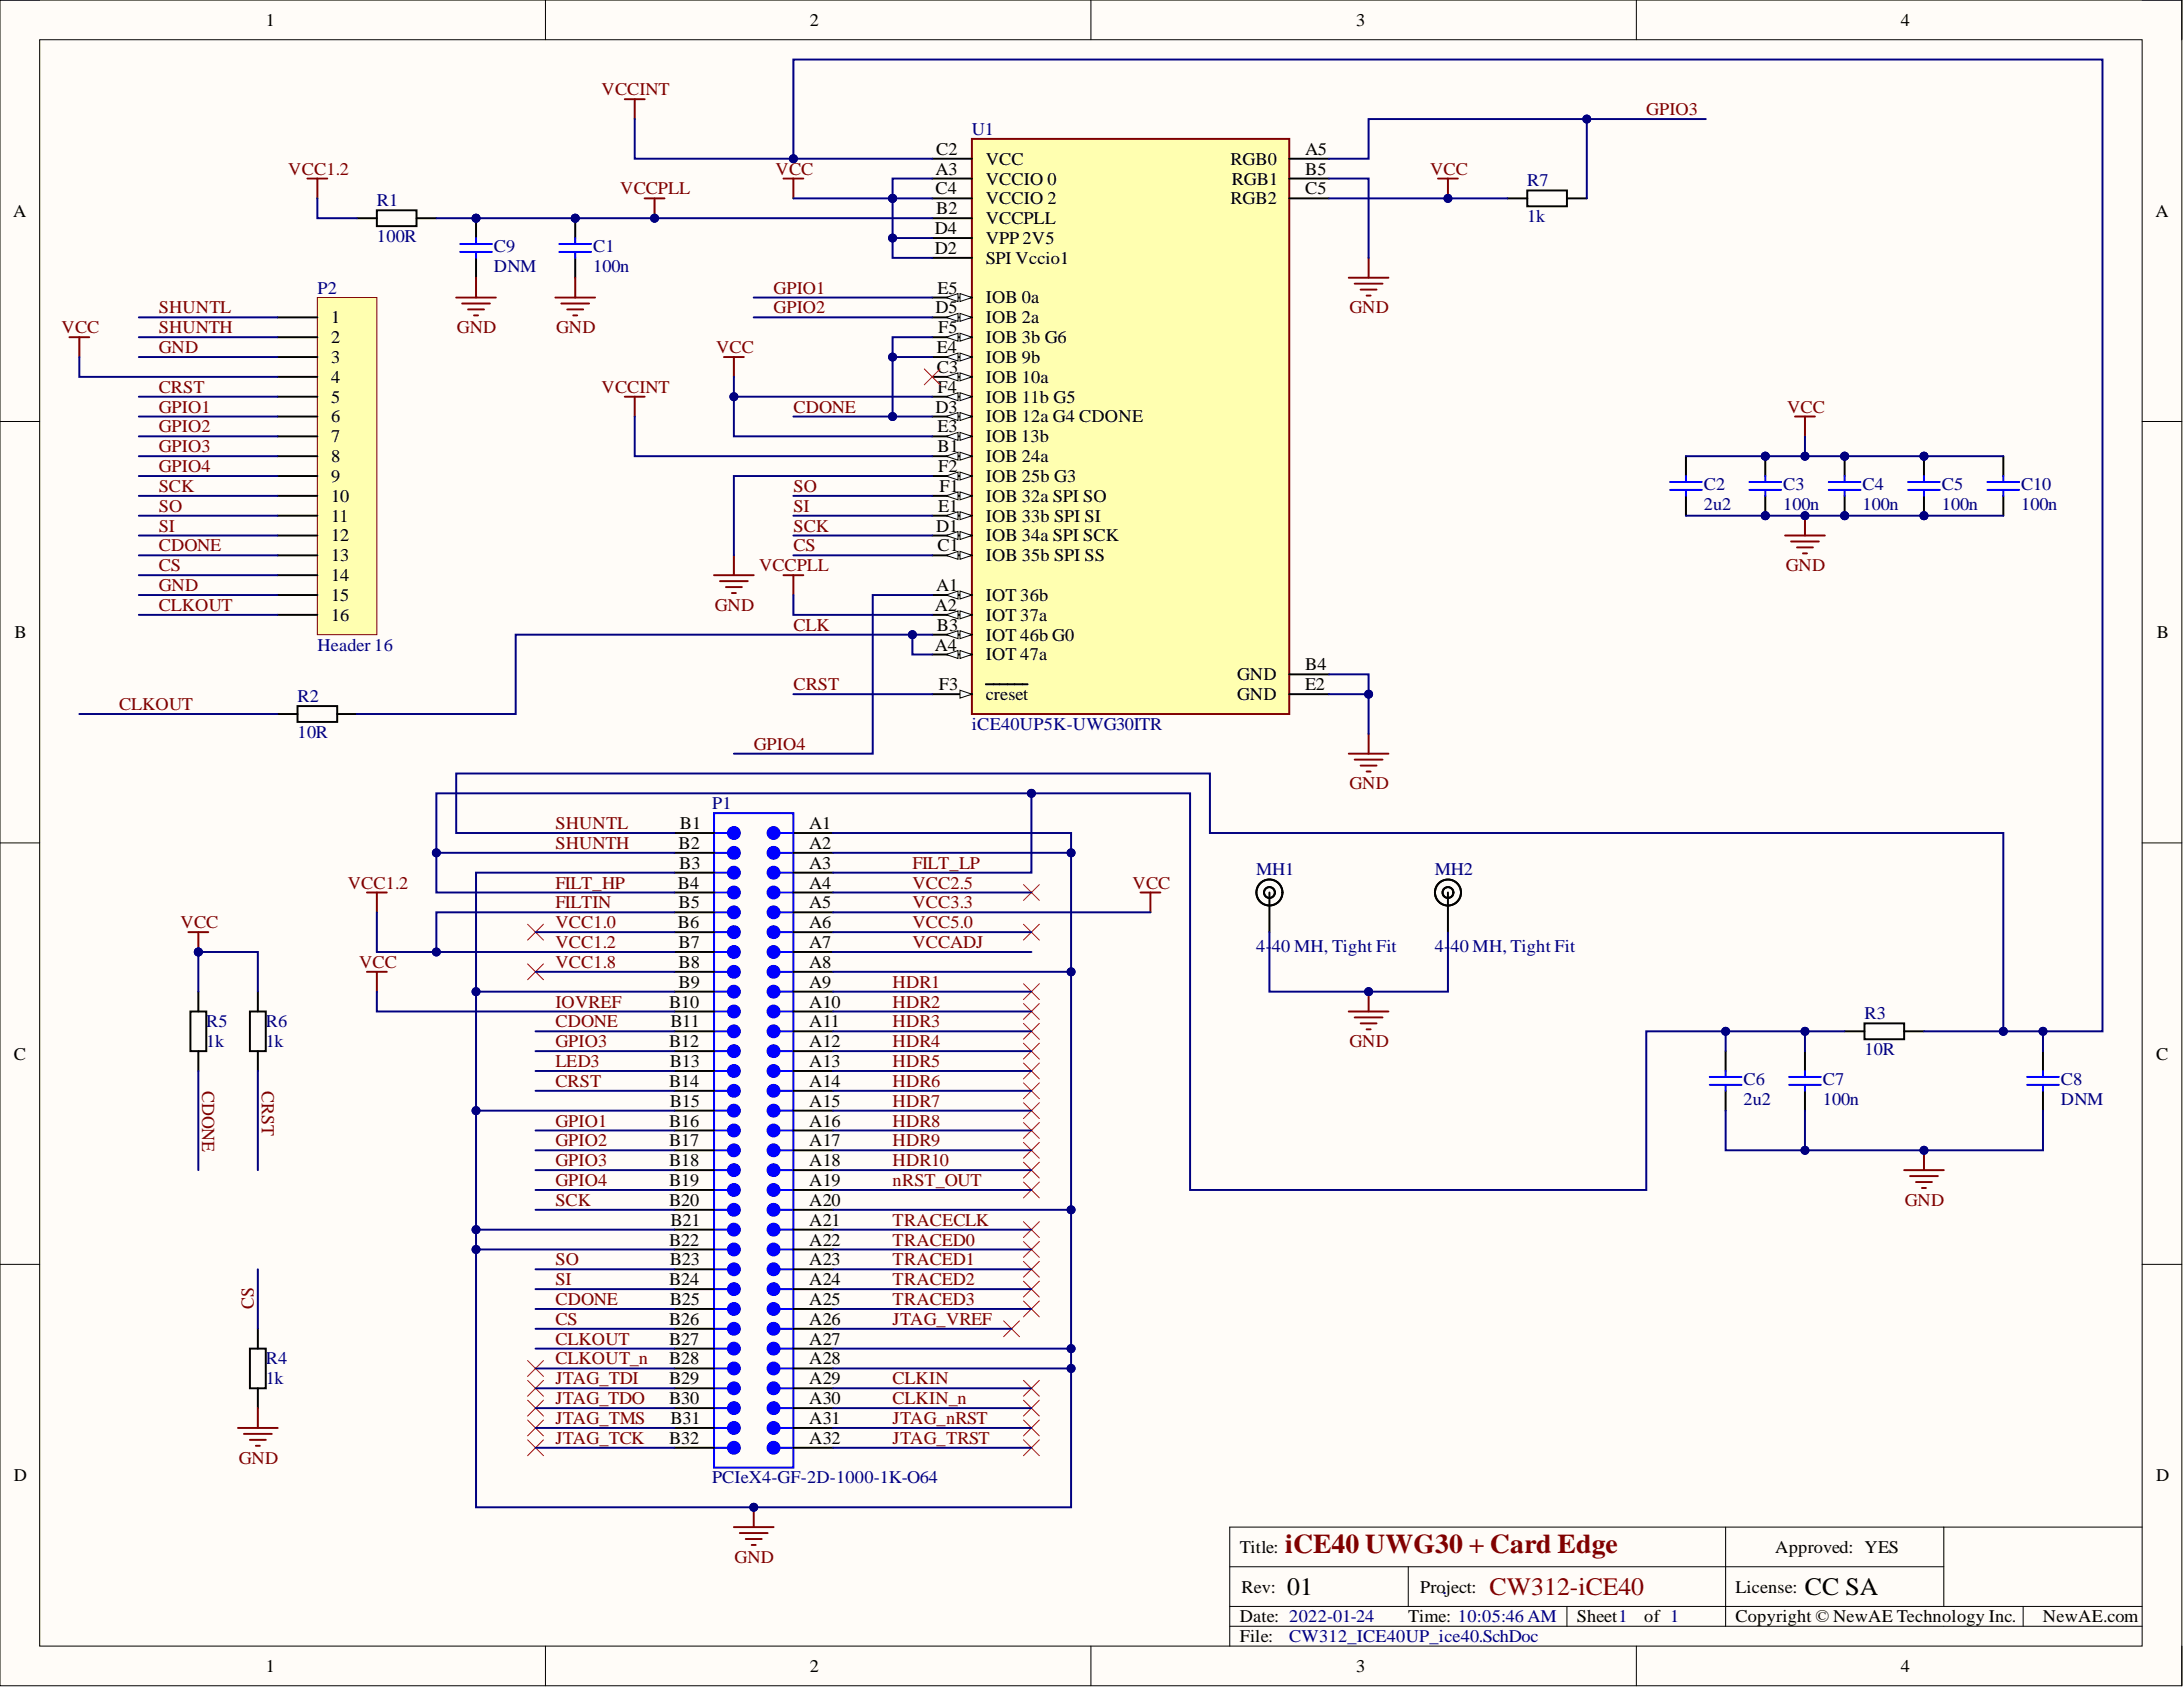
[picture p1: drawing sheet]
<svg xmlns="http://www.w3.org/2000/svg" width="279mm" height="216mm" viewBox="0 0 279 216" stroke-linecap="round" stroke-linejoin="round" font-family="sans-serif">
<defs><g id="words">
<text font-size="3.5" fill="#800000" x="164.5" y="198.7">iCE40 UWG30 + Card Edge</text>
<g font-size="3.2">
<text x="164.8" y="204.2">01</text>
<text x="231" y="204.2">CC SA</text>
</g>
<text font-size="3.2" fill="#800000" x="190.7" y="204.2">CW312-iCE40</text>
<g font-size="2.8" fill="#000080">
<text x="184.6" y="204">.</text>
<text x="207.9" y="204">.</text>
</g>
<g font-size="2.3">
<text x="34" y="3.3">1</text>
<text x="103.7" y="3.3">2</text>
<text x="173.6" y="3.3">3</text>
<text x="243.3" y="3.3">4</text>
<text x="119.7" y="22.3">A3</text>
<text x="119.8" y="19.8">C2</text>
<text x="126.2" y="21.1">VCC</text>
<text x="126.2" y="23.6">VCCIO 0</text>
<text x="157.5" y="21.1">RGB0</text>
<text x="157.6" y="23.6">RGB1</text>
<text x="167" y="19.8">A5</text>
<text x="167" y="22.3">B5</text>
<text x="1.7" y="27.8">A</text>
<text x="119.7" y="30">D4</text>
<text x="119.7" y="24.9">C4</text>
<text x="119.8" y="27.4">B2</text>
<text x="126.2" y="26.2">VCCIO 2</text>
<text x="126.2" y="28.7">VCCPLL</text>
<text x="157.5" y="26.2">RGB2</text>
<text x="167" y="24.9">C5</text>
<text x="275.9" y="27.8">A</text>
<text x="119.7" y="32.5">D2</text>
<text x="126.2" y="33.8">SPI Vccio1</text>
<text x="126.2" y="31.2">VPP 2V5</text>
<text x="42.4" y="41.4">1</text>
<text x="119.7" y="40.1">D5</text>
<text x="120" y="37.6">E5</text>
<text x="126.2" y="38.8">IOB 0a</text>
<text x="126.2" y="41.4">IOB 2a</text>
<text x="42.4" y="43.9">2</text>
<text x="42.4" y="46.5">3</text>
<text x="119.9" y="45.2">E4</text>
<text x="119.9" y="47.7">C3</text>
<text x="120.1" y="42.6">F5</text>
<text x="126.2" y="43.9">IOB 3b G6</text>
<text x="126.2" y="46.5">IOB 9b</text>
<text x="42.4" y="49">4</text>
<text x="42.4" y="51.5">5</text>
<text x="119.7" y="52.8">D3</text>
<text x="120" y="50.3">F4</text>
<text x="126.2" y="49">IOB 10a</text>
<text x="126.2" y="51.5">IOB 11b G5</text>
<text x="42.4" y="54.1">6</text>
<text x="42.4" y="56.6">7</text>
<text x="42.4" y="59.1">8</text>
<text x="120" y="55.3">E3</text>
<text x="120" y="57.9">B1</text>
<text x="126.2" y="54.1">IOB 12a G4 CDONE</text>
<text x="126.2" y="56.6">IOB 13b</text>
<text x="126.2" y="59.1">IOB 24a</text>
<text x="42.4" y="61.7">9</text>
<text x="42.4" y="64.2">10</text>
<text x="120.1" y="60.4">F2</text>
<text x="120.1" y="65.5">E1</text>
<text x="120.2" y="63">F1</text>
<text x="126.2" y="61.7">IOB 25b G3</text>
<text x="126.2" y="64.2">IOB 32a SPI SO</text>
<text x="42.4" y="66.8">11</text>
<text x="42.4" y="69.3">12</text>
<text x="42.4" y="71.8">13</text>
<text x="119.8" y="68">D1</text>
<text x="120" y="70.6">C1</text>
<text x="126.2" y="66.8">IOB 33b SPI SI</text>
<text x="126.2" y="69.3">IOB 34a SPI SCK</text>
<text x="126.2" y="71.8">IOB 35b SPI SS</text>
<text x="42.4" y="74.4">14</text>
<text x="42.4" y="76.9">15</text>
<text x="119.8" y="75.6">A1</text>
<text x="126.2" y="76.9">IOT 36b</text>
<text x="1.9" y="81.6">B</text>
<text x="42.4" y="79.4">16</text>
<text x="119.7" y="78.2">A2</text>
<text x="119.7" y="83.3">A4</text>
<text x="119.9" y="80.7">B3</text>
<text x="126.2" y="79.4">IOT 37a</text>
<text x="126.2" y="82">IOT 46b G0</text>
<text x="276" y="81.6">B</text>
<text x="120.2" y="88.3">F3</text>
<text x="126.2" y="84.5">IOT 47a</text>
<text x="126.2" y="89.6">creset</text>
<text x="158.3" y="87.1">GND</text>
<text x="158.3" y="89.6">GND</text>
<text x="167" y="85.8">B4</text>
<text x="167" y="88.3">E2</text>
<text x="87" y="106.1">B1</text>
<text x="103.6" y="106.1">A1</text>
<text x="86.7" y="113.7">B4</text>
<text x="86.8" y="108.6">B2</text>
<text x="86.9" y="111.2">B3</text>
<text x="103.6" y="108.6">A2</text>
<text x="103.6" y="111.2">A3</text>
<text x="103.6" y="113.7">A4</text>
<text x="86.7" y="118.8">B6</text>
<text x="86.8" y="116.3">B5</text>
<text x="103.6" y="116.3">A5</text>
<text x="103.6" y="118.8">A6</text>
<text x="86.8" y="121.3">B7</text>
<text x="86.8" y="123.9">B8</text>
<text x="103.6" y="121.3">A7</text>
<text x="103.6" y="123.9">A8</text>
<text x="85.6" y="128.9">B10</text>
<text x="85.8" y="131.5">B11</text>
<text x="86.8" y="126.4">B9</text>
<text x="103.6" y="126.4">A9</text>
<text x="103.6" y="128.9">A10</text>
<text x="103.6" y="131.5">A11</text>
<text x="1.8" y="135.6">C</text>
<text x="85.6" y="134">B12</text>
<text x="85.7" y="136.6">B13</text>
<text x="103.6" y="134">A12</text>
<text x="103.6" y="136.6">A13</text>
<text x="275.9" y="135.6">C</text>
<text x="85.6" y="139.1">B14</text>
<text x="85.7" y="141.6">B15</text>
<text x="103.6" y="139.1">A14</text>
<text x="103.6" y="141.6">A15</text>
<text x="85.6" y="144.2">B16</text>
<text x="85.6" y="146.7">B17</text>
<text x="85.6" y="149.2">B18</text>
<text x="103.6" y="144.2">A16</text>
<text x="103.6" y="146.7">A17</text>
<text x="103.6" y="149.2">A18</text>
<text x="85.6" y="151.8">B19</text>
<text x="85.6" y="154.3">B20</text>
<text x="103.6" y="151.8">A19</text>
<text x="103.6" y="154.3">A20</text>
<text x="85.6" y="159.4">B22</text>
<text x="85.7" y="161.9">B23</text>
<text x="85.8" y="156.9">B21</text>
<text x="103.6" y="156.9">A21</text>
<text x="103.6" y="159.4">A22</text>
<text x="103.6" y="161.9">A23</text>
<text x="85.6" y="164.5">B24</text>
<text x="85.7" y="167">B25</text>
<text x="103.6" y="164.5">A24</text>
<text x="103.6" y="167">A25</text>
<text x="85.6" y="169.5">B26</text>
<text x="85.6" y="172.1">B27</text>
<text x="103.6" y="169.5">A26</text>
<text x="103.6" y="172.1">A27</text>
<text x="85.6" y="174.6">B28</text>
<text x="85.6" y="177.2">B29</text>
<text x="85.6" y="179.7">B30</text>
<text x="103.6" y="174.6">A28</text>
<text x="103.6" y="177.2">A29</text>
<text x="103.6" y="179.7">A30</text>
<text x="85.6" y="184.8">B32</text>
<text x="85.8" y="182.2">B31</text>
<text x="103.6" y="182.2">A31</text>
<text x="103.6" y="184.8">A32</text>
<text x="1.8" y="189.5">D</text>
<text x="275.9" y="189.5">D</text>
<text x="158.7" y="198.7">Title:</text>
<text x="158.9" y="203.8">Rev:</text>
<text x="181.8" y="203.8">Project:</text>
<text x="222.1" y="203.8">License:</text>
<text x="227.2" y="198.7">Approved: YES</text>
<text x="158.7" y="207.6">Date: 2022-01-24</text>
<text x="180.2" y="207.6">Time: 10:05:46 AM</text>
<text x="201.8" y="207.6">Sheet1</text>
<text x="210.5" y="207.6">of 1</text>
<text x="222.1" y="207.6">Copyright © NewAE Technology Inc.</text>
<text x="261.5" y="207.6">NewAE.com</text>
<text x="34" y="214">1</text>
<text x="103.7" y="214">2</text>
<text x="158.7" y="210.2">File:</text>
<text x="173.6" y="214">3</text>
<text x="243.3" y="214">4</text>
</g>
<g font-size="2.3" fill="#800000">
<text x="77" y="12.2">VCCINT</text>
<text x="210.7" y="14.7">GPIO3</text>
<text x="36.9" y="22.3">VCC1.2</text>
<text x="99.3" y="22.3">VCC</text>
<text x="183" y="22.3">VCC</text>
<text x="79.4" y="24.9">VCCPLL</text>
<text x="20.3" y="40.1">SHUNTL</text>
<text x="99" y="37.6">GPIO1</text>
<text x="99" y="40.1">GPIO2</text>
<text x="172.7" y="40.1">GND</text>
<text x="7.9" y="42.6">VCC</text>
<text x="20.3" y="42.6">SHUNTH</text>
<text x="20.3" y="45.2">GND</text>
<text x="58.5" y="42.6">GND</text>
<text x="71.2" y="42.6">GND</text>
<text x="91.6" y="45.2">VCC</text>
<text x="20.3" y="52.8">GPIO1</text>
<text x="20.3" y="50.3">CRST</text>
<text x="77" y="50.3">VCCINT</text>
<text x="101.5" y="52.8">CDONE</text>
<text x="228.7" y="52.8">VCC</text>
<text x="20.3" y="57.9">GPIO3</text>
<text x="20.3" y="55.3">GPIO2</text>
<text x="20.3" y="65.5">SO</text>
<text x="20.3" y="63">SCK</text>
<text x="20.3" y="60.4">GPIO4</text>
<text x="101.5" y="63">SO</text>
<text x="101.5" y="65.5">SI</text>
<text x="20.3" y="70.6">CDONE</text>
<text x="20.3" y="68">SI</text>
<text x="101.5" y="68">SCK</text>
<text x="101.5" y="70.6">CS</text>
<text x="20.3" y="75.6">GND</text>
<text x="20.3" y="73.1">CS</text>
<text x="97.1" y="73.1">VCCPLL</text>
<text x="228.6" y="73.1">GND</text>
<text x="20.3" y="78.2">CLKOUT</text>
<text x="91.5" y="78.2">GND</text>
<text x="101.5" y="80.7">CLK</text>
<text x="101.5" y="88.3">CRST</text>
<text x="15.2" y="90.9">CLKOUT</text>
<text x="96.5" y="95.9">GPIO4</text>
<text x="172.7" y="101">GND</text>
<text x="71.1" y="106.1">SHUNTL</text>
<text x="44.5" y="113.7">VCC1.2</text>
<text x="71.1" y="108.6">SHUNTH</text>
<text x="71.1" y="113.7">FILT_HP</text>
<text x="116.8" y="111.2">FILT_LP</text>
<text x="116.8" y="113.7">VCC2.5</text>
<text x="145" y="113.7">VCC</text>
<text x="23.1" y="118.8">VCC</text>
<text x="71.1" y="116.3">FILTIN</text>
<text x="71.1" y="118.8">VCC1.0</text>
<text x="116.8" y="116.3">VCC3.3</text>
<text x="116.8" y="118.8">VCC5.0</text>
<text x="45.9" y="123.9">VCC</text>
<text x="71.1" y="123.9">VCC1.8</text>
<text x="71.1" y="121.3">VCC1.2</text>
<text x="116.8" y="121.3">VCCADJ</text>
<text x="71.1" y="128.9">IOVREF</text>
<text x="71.1" y="131.5">CDONE</text>
<text x="114.2" y="131.5">HDR3</text>
<text x="114.2" y="126.4">HDR1</text>
<text x="114.2" y="128.9">HDR2</text>
<text x="71.1" y="136.6">LED3</text>
<text x="71.1" y="134">GPIO3</text>
<text x="114.2" y="134">HDR4</text>
<text x="114.2" y="136.6">HDR5</text>
<text x="172.7" y="134">GND</text>
<text x="25.9" y="139.6" transform="rotate(90 25.9 139.6)">CDONE</text>
<text x="33.5" y="139.6" transform="rotate(90 33.5 139.6)">CRST</text>
<text x="71.1" y="139.1">CRST</text>
<text x="114.2" y="139.1">HDR6</text>
<text x="114.2" y="141.6">HDR7</text>
<text x="71.1" y="144.2">GPIO1</text>
<text x="71.1" y="146.7">GPIO2</text>
<text x="71.1" y="149.2">GPIO3</text>
<text x="114.2" y="144.2">HDR8</text>
<text x="114.2" y="146.7">HDR9</text>
<text x="114.2" y="149.2">HDR10</text>
<text x="71.1" y="151.8">GPIO4</text>
<text x="71.1" y="154.3">SCK</text>
<text x="114.2" y="151.8">nRST_OUT</text>
<text x="243.8" y="154.3">GND</text>
<text x="71.1" y="161.9">SO</text>
<text x="114.2" y="156.9">TRACECLK</text>
<text x="114.2" y="159.4">TRACED0</text>
<text x="114.2" y="161.9">TRACED1</text>
<text x="32.5" y="167.5" transform="rotate(-90 32.5 167.5)">CS</text>
<text x="71.1" y="167">CDONE</text>
<text x="71.1" y="164.5">SI</text>
<text x="114.2" y="164.5">TRACED2</text>
<text x="114.2" y="167">TRACED3</text>
<text x="71.1" y="172.1">CLKOUT</text>
<text x="71.1" y="169.5">CS</text>
<text x="114.2" y="169.5">JTAG_VREF</text>
<text x="71.1" y="177.2">JTAG_TDI</text>
<text x="71.1" y="179.7">JTAG_TDO</text>
<text x="71.1" y="174.6">CLKOUT_n</text>
<text x="114.2" y="177.2">CLKIN</text>
<text x="114.2" y="179.7">CLKIN_n</text>
<text x="71.1" y="182.2">JTAG_TMS</text>
<text x="71.1" y="184.8">JTAG_TCK</text>
<text x="114.2" y="184.8">JTAG_TRST</text>
<text x="114.2" y="182.2">JTAG_nRST</text>
<text x="30.5" y="187.3">GND</text>
<text x="94" y="200">GND</text>
</g>
<g font-size="2.3" fill="#000080">
<text x="124.4" y="17.3">U1</text>
<text x="195.5" y="23.9">R7</text>
<text x="48.2" y="26.4">R1</text>
<text x="195.5" y="28.4">1k</text>
<text x="48.2" y="31">100R</text>
<text x="63.2" y="32.2">C9</text>
<text x="63.2" y="34.8">DNM</text>
<text x="75.9" y="32.2">C1</text>
<text x="75.9" y="34.8">100n</text>
<text x="40.6" y="37.6">P2</text>
<text x="218.1" y="62.7">C2</text>
<text x="218.1" y="65.2">2u2</text>
<text x="228.2" y="62.7">C3</text>
<text x="228.2" y="65.2">100n</text>
<text x="238.4" y="62.7">C4</text>
<text x="238.4" y="65.2">100n</text>
<text x="248.5" y="62.7">C5</text>
<text x="248.5" y="65.2">100n</text>
<text x="258.7" y="62.7">C10</text>
<text x="258.7" y="65.2">100n</text>
<text x="40.6" y="83.3">Header 16</text>
<text x="38.1" y="89.9">R2</text>
<text x="38.1" y="94.4">10R</text>
<text x="124.4" y="93.4">iCE40UP5K-UWG30ITR</text>
<text x="91.1" y="103.6">P1</text>
<text x="160.8" y="112">MH1</text>
<text x="183.6" y="112">MH2</text>
<text x="160.8" y="121.8">4-40 MH, Tight Fit</text>
<text x="183.6" y="121.8">4-40 MH, Tight Fit</text>
<text x="26.4" y="131.5">R5</text>
<text x="34" y="131.5">R6</text>
<text x="238.6" y="130.5">R3</text>
<text x="26.4" y="134">1k</text>
<text x="34" y="134">1k</text>
<text x="238.6" y="135">10R</text>
<text x="223.1" y="138.8">C6</text>
<text x="223.1" y="141.4">2u2</text>
<text x="233.3" y="138.8">C7</text>
<text x="233.3" y="141.4">100n</text>
<text x="263.8" y="138.8">C8</text>
<text x="263.8" y="141.4">DNM</text>
<text x="34" y="174.6">R4</text>
<text x="34" y="177.2">1k</text>
<text x="91.1" y="189.9">PCIeX4-GF-2D-1000-1K-O64</text>
<text x="165" y="210.2">CW312_ICE40UP_ice40.SchDoc</text>
</g>
</g></defs>
<path d="M0 0h279.2v215.7h-279.2z" fill-rule="evenodd" fill="#fffcf8"/>
<path d="M0 0h279.2v215.7h-279.2z" fill="none" stroke="#000" stroke-width=".13"/>
<path d="M5.1 5.1h269.1v205.6h-269.1z" fill-rule="evenodd" fill="#fffcf8"/>
<g fill="none" stroke="#000" stroke-width=".13">
<path d="M0 0h5.1M5.1 5.1h269.1v205.6h-269.1zM69.8 0v5.1M139.6 0v5.1M209.4 0v5.1M274.2 0h5v5.1M0 53.9h5.1M274.2 53.9h5M0 107.9h5.1M274.2 107.9h5M0 161.8h5.1M274.2 161.8h5"/>
<path d="M220.9 195.4v12.7M248.8 195.4v10.2M274.2 195.4h-116.8v15.3M69.8 210.7v5M139.6 210.7v5M157.4 200.5h91.4M157.4 208.1h116.8M157.4 205.6h116.8M180.2 200.5v5.1M200.6 205.6v2.5M209.4 210.7v5M258.9 205.6v2.5"/>
<path d="M279.2 210.7v5"/>
</g>
<path d="M124.4 17.8h40.6v73.6h-40.6z" fill-rule="evenodd" fill="#ffffb0"/>
<path d="M124.4 17.8h40.6v73.6h-40.6z" fill="none" stroke="#800000" stroke-width=".25"/>
<path d="M119.3 20.3h5.1M119.3 22.9h5.1M119.3 25.4h5.1M119.3 27.9h5.1M119.3 76.1h5.1" fill="none" stroke="#000" stroke-width=".25"/>
<path d="M122.9 75.6l1.5 .5-1.5 .6z" fill="#f8fcff"/>
<path d="M122.9 75.6l1.5 .5-1.5 .6z" fill="none" stroke="#000" stroke-width=".13"/>
<path d="M121.1 76.1l1.5-.5v1.1z" fill="#f8fcff"/>
<path d="M121.1 76.1l1.5-.5v1.1z" fill="none" stroke="#000" stroke-width=".13"/>
<path d="M119.3 78.7h5.1" fill="none" stroke="#000" stroke-width=".25"/>
<path d="M122.9 78.2l1.5 .5-1.5 .5z" fill="#f8fcff"/>
<path d="M122.9 78.2l1.5 .5-1.5 .5z" fill="none" stroke="#000" stroke-width=".13"/>
<path d="M121.1 78.7l1.5-.5v1z" fill="#f8fcff"/>
<path d="M121.1 78.7l1.5-.5v1z" fill="none" stroke="#000" stroke-width=".13"/>
<path d="M119.3 81.2h5.1" fill="none" stroke="#000" stroke-width=".25"/>
<path d="M122.9 80.7l1.5 .5-1.5 .5z" fill="#f8fcff"/>
<path d="M122.9 80.7l1.5 .5-1.5 .5z" fill="none" stroke="#000" stroke-width=".13"/>
<path d="M121.1 81.2l1.5-.5v1z" fill="#f8fcff"/>
<path d="M121.1 81.2l1.5-.5v1z" fill="none" stroke="#000" stroke-width=".13"/>
<path d="M119.3 83.8h5.1" fill="none" stroke="#000" stroke-width=".25"/>
<path d="M122.9 83.3l1.5 .5-1.5 .5z" fill="#f8fcff"/>
<path d="M122.9 83.3l1.5 .5-1.5 .5z" fill="none" stroke="#000" stroke-width=".13"/>
<path d="M121.1 83.8l1.5-.5v1z" fill="#f8fcff"/>
<path d="M121.1 83.8l1.5-.5v1z" fill="none" stroke="#000" stroke-width=".13"/>
<path d="M119.3 38.1h5.1M165 20.3h5.1M165 22.9h5.1M165 25.4h5.1" fill="none" stroke="#000" stroke-width=".25"/>
<path d="M122.9 37.6l1.5 .5-1.5 .5z" fill="#f8fcff"/>
<path d="M122.9 37.6l1.5 .5-1.5 .5z" fill="none" stroke="#000" stroke-width=".13"/>
<path d="M121.1 38.1l1.5-.5v1z" fill="#f8fcff"/>
<path d="M121.1 38.1l1.5-.5v1z" fill="none" stroke="#000" stroke-width=".13"/>
<path d="M119.3 40.6h5.1" fill="none" stroke="#000" stroke-width=".25"/>
<path d="M122.9 40.1l1.5 .5-1.5 .5z" fill="#f8fcff"/>
<path d="M122.9 40.1l1.5 .5-1.5 .5z" fill="none" stroke="#000" stroke-width=".13"/>
<path d="M121.1 40.6l1.5-.5v1z" fill="#f8fcff"/>
<path d="M121.1 40.6l1.5-.5v1z" fill="none" stroke="#000" stroke-width=".13"/>
<path d="M119.3 43.2h5.1" fill="none" stroke="#000" stroke-width=".25"/>
<path d="M122.9 42.6l1.5 .6-1.5 .5z" fill="#f8fcff"/>
<path d="M122.9 42.6l1.5 .6-1.5 .5z" fill="none" stroke="#000" stroke-width=".13"/>
<path d="M121.1 43.2l1.5-.6v1.1z" fill="#f8fcff"/>
<path d="M121.1 43.2l1.5-.6v1.1z" fill="none" stroke="#000" stroke-width=".13"/>
<path d="M119.3 45.7h5.1" fill="none" stroke="#000" stroke-width=".25"/>
<path d="M122.9 45.2l1.5 .5-1.5 .5z" fill="#f8fcff"/>
<path d="M122.9 45.2l1.5 .5-1.5 .5z" fill="none" stroke="#000" stroke-width=".13"/>
<path d="M121.1 45.7l1.5-.5v1z" fill="#f8fcff"/>
<path d="M121.1 45.7l1.5-.5v1z" fill="none" stroke="#000" stroke-width=".13"/>
<path d="M119.3 48.2h5.1" fill="none" stroke="#000" stroke-width=".25"/>
<path d="M122.9 47.7l1.5 .5-1.5 .5z" fill="#f8fcff"/>
<path d="M122.9 47.7l1.5 .5-1.5 .5z" fill="none" stroke="#000" stroke-width=".13"/>
<path d="M121.1 48.2l1.5-.5v1z" fill="#f8fcff"/>
<path d="M121.1 48.2l1.5-.5v1z" fill="none" stroke="#000" stroke-width=".13"/>
<path d="M119.3 50.8h5.1" fill="none" stroke="#000" stroke-width=".25"/>
<path d="M122.9 50.3l1.5 .5-1.5 .5z" fill="#f8fcff"/>
<path d="M122.9 50.3l1.5 .5-1.5 .5z" fill="none" stroke="#000" stroke-width=".13"/>
<path d="M121.1 50.8l1.5-.5v1z" fill="#f8fcff"/>
<path d="M121.1 50.8l1.5-.5v1z" fill="none" stroke="#000" stroke-width=".13"/>
<path d="M119.3 53.3h5.1" fill="none" stroke="#000" stroke-width=".25"/>
<path d="M122.9 52.8l1.5 .5-1.5 .5z" fill="#f8fcff"/>
<path d="M122.9 52.8l1.5 .5-1.5 .5z" fill="none" stroke="#000" stroke-width=".13"/>
<path d="M121.1 53.3l1.5-.5v1z" fill="#f8fcff"/>
<path d="M121.1 53.3l1.5-.5v1z" fill="none" stroke="#000" stroke-width=".13"/>
<path d="M119.3 55.8h5.1" fill="none" stroke="#000" stroke-width=".25"/>
<path d="M122.9 55.3l1.5 .5-1.5 .6z" fill="#f8fcff"/>
<path d="M122.9 55.3l1.5 .5-1.5 .6z" fill="none" stroke="#000" stroke-width=".13"/>
<path d="M121.1 55.8l1.5-.5v1.1z" fill="#f8fcff"/>
<path d="M121.1 55.8l1.5-.5v1.1z" fill="none" stroke="#000" stroke-width=".13"/>
<path d="M119.3 58.4h5.1" fill="none" stroke="#000" stroke-width=".25"/>
<path d="M122.9 57.9l1.5 .5-1.5 .5z" fill="#f8fcff"/>
<path d="M122.9 57.9l1.5 .5-1.5 .5z" fill="none" stroke="#000" stroke-width=".13"/>
<path d="M121.1 58.4l1.5-.5v1z" fill="#f8fcff"/>
<path d="M121.1 58.4l1.5-.5v1z" fill="none" stroke="#000" stroke-width=".13"/>
<path d="M119.3 60.9h5.1" fill="none" stroke="#000" stroke-width=".25"/>
<path d="M122.9 60.4l1.5 .5-1.5 .5z" fill="#f8fcff"/>
<path d="M122.9 60.4l1.5 .5-1.5 .5z" fill="none" stroke="#000" stroke-width=".13"/>
<path d="M121.1 60.9l1.5-.5v1z" fill="#f8fcff"/>
<path d="M121.1 60.9l1.5-.5v1z" fill="none" stroke="#000" stroke-width=".13"/>
<path d="M119.3 63.5h5.1" fill="none" stroke="#000" stroke-width=".25"/>
<path d="M122.9 63l1.5 .5-1.5 .5z" fill="#f8fcff"/>
<path d="M122.9 63l1.5 .5-1.5 .5z" fill="none" stroke="#000" stroke-width=".13"/>
<path d="M121.1 63.5l1.5-.5v1z" fill="#f8fcff"/>
<path d="M121.1 63.5l1.5-.5v1z" fill="none" stroke="#000" stroke-width=".13"/>
<path d="M119.3 66h5.1" fill="none" stroke="#000" stroke-width=".25"/>
<path d="M122.9 65.5l1.5 .5-1.5 .5z" fill="#f8fcff"/>
<path d="M122.9 65.5l1.5 .5-1.5 .5z" fill="none" stroke="#000" stroke-width=".13"/>
<path d="M121.1 66l1.5-.5v1z" fill="#f8fcff"/>
<path d="M121.1 66l1.5-.5v1z" fill="none" stroke="#000" stroke-width=".13"/>
<path d="M119.3 68.5h5.1" fill="none" stroke="#000" stroke-width=".25"/>
<path d="M122.9 68l1.5 .5-1.5 .5z" fill="#f8fcff"/>
<path d="M122.9 68l1.5 .5-1.5 .5z" fill="none" stroke="#000" stroke-width=".13"/>
<path d="M121.1 68.5l1.5-.5v1z" fill="#f8fcff"/>
<path d="M121.1 68.5l1.5-.5v1z" fill="none" stroke="#000" stroke-width=".13"/>
<path d="M119.3 71.1h5.1" fill="none" stroke="#000" stroke-width=".25"/>
<path d="M122.9 70.6l1.5 .5-1.5 .5z" fill="#f8fcff"/>
<path d="M122.9 70.6l1.5 .5-1.5 .5z" fill="none" stroke="#000" stroke-width=".13"/>
<path d="M121.1 71.1l1.5-.5v1z" fill="#f8fcff"/>
<path d="M121.1 71.1l1.5-.5v1z" fill="none" stroke="#000" stroke-width=".13"/>
<path d="M119.3 88.8h5.1" fill="none" stroke="#000" stroke-width=".25"/>
<path d="M122.9 88.3l1.5 .5-1.5 .5z" fill="#f8fcff"/>
<path d="M122.9 88.3l1.5 .5-1.5 .5z" fill="none" stroke="#000" stroke-width=".13"/>
<path d="M119.3 33h5.1M119.3 30.5h5.1M126.2 87.6h5.3M165 86.3h5.1M165 88.8h5.1" fill="none" stroke="#000" stroke-width=".25"/>
<path d="M82.5 25.4h2.5M83.8 25.4v2.5M100.3 22.9h2.5M101.5 22.9v2.5M172.6 96.5h5.1M173.4 97.2h3.5M174.2 98h2M174.9 98.7h.5M175.2 93.9v2.6" fill="none" stroke="#800000" stroke-width=".25"/>
<circle cx="83.8" cy="27.9" r=".51" fill="#000080"/>
<circle cx="83.8" cy="27.9" r=".51" fill="none" stroke="#000080" stroke-width=".13"/>
<g fill="none" stroke="#800000" stroke-width=".25">
<path d="M184.1 22.9h2.5M185.3 22.9v2.5M80 50.8h2.5M81.2 50.8v2.5M92.7 45.7h2.5M93.9 45.7v2.5M91.4 73.6h5.1M92.2 74.4h3.5M92.9 75.1h2M93.7 75.9h.5M93.9 71.1v2.5M100.3 73.6h2.5"/>
<path d="M101.5 73.6v2.5"/>
</g>
<circle cx="185.3" cy="25.4" r=".51" fill="#000080"/>
<circle cx="185.3" cy="25.4" r=".51" fill="none" stroke="#000080" stroke-width=".13"/>
<path d="M172.6 35.5h5.1M173.4 36.3h3.5M174.2 37.1h2M174.9 37.8h.5M175.2 33v2.5" fill="none" stroke="#800000" stroke-width=".25"/>
<path d="M118.3 47.2l2 2M120.3 47.2l-2 2" fill="none" stroke="#f00" stroke-width=".13"/>
<path d="M215.8 58.4v2.5M215.8 63.5v2.5M220.9 134.5v2.6M220.9 139.6v2.5M231 134.5v2.6M231 139.6v2.5M236.1 132h2.5M238.6 131h5.1v2h-5.1zM243.7 132h2.5" fill="none" stroke="#000" stroke-width=".25"/>
<path d="M213.8 62.7h4M213.8 61.7h4M215.8 60.9v.8M215.8 62.7v.8M218.8 138.8h4.1M218.8 137.8h4.1M220.9 137.1v.7M220.9 138.8v.8M229 138.8h4M229 137.8h4M231 137.1v.7M231 138.8v.8" fill="none" stroke="#00f" stroke-width=".25"/>
<circle cx="73.6" cy="27.9" r=".51" fill="#000080"/>
<circle cx="73.6" cy="27.9" r=".51" fill="none" stroke="#000080" stroke-width=".13"/>
<path d="M73.6 27.9v2.6" fill="none" stroke="#000" stroke-width=".25"/>
<circle cx="73.6" cy="27.9" r=".51" fill="#000080"/>
<circle cx="73.6" cy="27.9" r=".51" fill="none" stroke="#000080" stroke-width=".13"/>
<path d="M73.6 33v2.5" fill="none" stroke="#000" stroke-width=".25"/>
<path d="M71.6 32.2h4.1M71.6 31.2h4.1M73.6 30.5v.7M73.6 32.2v.8" fill="none" stroke="#00f" stroke-width=".25"/>
<circle cx="225.9" cy="58.4" r=".51" fill="#000080"/>
<circle cx="225.9" cy="58.4" r=".51" fill="none" stroke="#000080" stroke-width=".13"/>
<circle cx="225.9" cy="66" r=".51" fill="#000080"/>
<circle cx="225.9" cy="66" r=".51" fill="none" stroke="#000080" stroke-width=".13"/>
<path d="M225.9 58.4v2.5" fill="none" stroke="#000" stroke-width=".25"/>
<circle cx="225.9" cy="58.4" r=".51" fill="#000080"/>
<circle cx="225.9" cy="58.4" r=".51" fill="none" stroke="#000080" stroke-width=".13"/>
<path d="M225.9 63.5v2.5" fill="none" stroke="#000" stroke-width=".25"/>
<circle cx="225.9" cy="66" r=".51" fill="#000080"/>
<circle cx="225.9" cy="66" r=".51" fill="none" stroke="#000080" stroke-width=".13"/>
<path d="M223.9 62.7h4.1M223.9 61.7h4.1M225.9 60.9v.8M225.9 62.7v.8" fill="none" stroke="#00f" stroke-width=".25"/>
<circle cx="236.1" cy="58.4" r=".51" fill="#000080"/>
<circle cx="236.1" cy="58.4" r=".51" fill="none" stroke="#000080" stroke-width=".13"/>
<circle cx="236.1" cy="66" r=".51" fill="#000080"/>
<circle cx="236.1" cy="66" r=".51" fill="none" stroke="#000080" stroke-width=".13"/>
<path d="M236.1 58.4v2.5" fill="none" stroke="#000" stroke-width=".25"/>
<circle cx="236.1" cy="58.4" r=".51" fill="#000080"/>
<circle cx="236.1" cy="58.4" r=".51" fill="none" stroke="#000080" stroke-width=".13"/>
<path d="M236.1 63.5v2.5" fill="none" stroke="#000" stroke-width=".25"/>
<circle cx="236.1" cy="66" r=".51" fill="#000080"/>
<circle cx="236.1" cy="66" r=".51" fill="none" stroke="#000080" stroke-width=".13"/>
<path d="M234.1 62.7h4M234.1 61.7h4M236.1 60.9v.8M236.1 62.7v.8" fill="none" stroke="#00f" stroke-width=".25"/>
<circle cx="246.2" cy="58.4" r=".51" fill="#000080"/>
<circle cx="246.2" cy="58.4" r=".51" fill="none" stroke="#000080" stroke-width=".13"/>
<circle cx="246.2" cy="66" r=".51" fill="#000080"/>
<circle cx="246.2" cy="66" r=".51" fill="none" stroke="#000080" stroke-width=".13"/>
<path d="M246.2 58.4v2.5" fill="none" stroke="#000" stroke-width=".25"/>
<circle cx="246.2" cy="58.4" r=".51" fill="#000080"/>
<circle cx="246.2" cy="58.4" r=".51" fill="none" stroke="#000080" stroke-width=".13"/>
<path d="M246.2 63.5v2.5" fill="none" stroke="#000" stroke-width=".25"/>
<circle cx="246.2" cy="66" r=".51" fill="#000080"/>
<circle cx="246.2" cy="66" r=".51" fill="none" stroke="#000080" stroke-width=".13"/>
<path d="M244.2 62.7h4.1M244.2 61.7h4.1M246.2 60.9v.8M246.2 62.7v.8M259.4 138.8h4.1M259.4 137.8h4.1M261.5 137.1v.7M261.5 138.8v.8" fill="none" stroke="#00f" stroke-width=".25"/>
<path d="M261.5 134.5v2.6M261.5 139.6v2.5" fill="none" stroke="#000" stroke-width=".25"/>
<path d="M243.7 149.8h5.1M244.5 150.5h3.5M245.2 151.3h2.1M246 152h.5M246.2 147.2v2.6" fill="none" stroke="#800000" stroke-width=".25"/>
<circle cx="246.2" cy="147.2" r=".51" fill="#000080"/>
<circle cx="246.2" cy="147.2" r=".51" fill="none" stroke="#000080" stroke-width=".13"/>
<path d="M229.7 53.3h2.6M231 53.3v2.5M228.5 68.5h5.1M229.2 69.3h3.6M230 70.1h2M230.8 70.8h.5M231 66v2.5" fill="none" stroke="#800000" stroke-width=".25"/>
<circle cx="231" cy="66" r=".51" fill="#000080"/>
<circle cx="231" cy="66" r=".51" fill="none" stroke="#000080" stroke-width=".13"/>
<path d="M45.7 27.9h2.5M48.2 26.9h5.1v2h-5.1zM53.3 27.9h2.5M35.5 91.4h2.6M38.1 90.4h5.1v2h-5.1zM43.2 91.4h2.5" fill="none" stroke="#000" stroke-width=".25"/>
<path d="M80 12.7h2.5M81.2 12.7v2.5M39.3 22.9h2.6M40.6 22.9v2.5M71.1 38.1h5.1M71.8 38.8h3.6M72.6 39.6h2M73.6 35.5v2.6M73.4 40.4h.5" fill="none" stroke="#800000" stroke-width=".25"/>
<circle cx="60.9" cy="27.9" r=".51" fill="#000080"/>
<circle cx="60.9" cy="27.9" r=".51" fill="none" stroke="#000080" stroke-width=".13"/>
<path d="M60.9 27.9v2.6" fill="none" stroke="#000" stroke-width=".25"/>
<circle cx="60.9" cy="27.9" r=".51" fill="#000080"/>
<circle cx="60.9" cy="27.9" r=".51" fill="none" stroke="#000080" stroke-width=".13"/>
<path d="M60.9 33v2.5M256.4 58.4v2.5M256.4 63.5v2.5M24.4 129.4h2v5.1h-2zM25.4 126.9v2.5M25.4 134.5v2.6M32 129.4h2v5.1h-2zM33 126.9v2.5M33 134.5v2.6M32 172.6h2v5.1h-2zM33 170.1v2.5M33 177.7v2.5" fill="none" stroke="#000" stroke-width=".25"/>
<path d="M58.9 32.2h4.1M58.9 31.2h4.1M60.9 30.5v.7M60.9 32.2v.8M254.4 62.7h4M254.4 61.7h4M256.4 60.9v.8M256.4 62.7v.8" fill="none" stroke="#00f" stroke-width=".25"/>
<path d="M58.4 38.1h5.1M59.2 38.8h3.5M59.9 39.6h2M60.9 35.5v2.6M60.7 40.4h.5M24.1 119.3h2.6M25.4 119.3v2.5" fill="none" stroke="#800000" stroke-width=".25"/>
<circle cx="25.4" cy="121.8" r=".51" fill="#000080"/>
<circle cx="25.4" cy="121.8" r=".51" fill="none" stroke="#000080" stroke-width=".13"/>
<path d="M47 114.2h2.5M48.2 114.2v2.6" fill="none" stroke="#800000" stroke-width=".25"/>
<path d="M91.4 104.1h10.1v83.7h-10.1zM99.8 106.6h1.7" fill="none" stroke="#00f" stroke-width=".25"/>
<path d="M101.5 106.6h5.1" fill="none" stroke="#000" stroke-width=".25"/>
<circle cx="99" cy="106.6" r=".76" fill="#00f"/>
<g fill="none" stroke="#00f" stroke-width=".25">
<path d="M91.4 106.6h1.8"/>
<circle cx="99" cy="106.6" r=".76"/>
</g>
<circle cx="93.9" cy="106.6" r=".76" fill="#00f"/>
<g fill="none" stroke="#00f" stroke-width=".25">
<path d="M99.8 109.1h1.7"/>
<circle cx="93.9" cy="106.6" r=".76"/>
</g>
<circle cx="99" cy="109.1" r=".76" fill="#00f"/>
<g fill="none" stroke="#00f" stroke-width=".25">
<path d="M91.4 109.1h1.8"/>
<circle cx="99" cy="109.1" r=".76"/>
</g>
<circle cx="93.9" cy="109.1" r=".76" fill="#00f"/>
<g fill="none" stroke="#00f" stroke-width=".25">
<path d="M99.8 111.7h1.7"/>
<circle cx="93.9" cy="109.1" r=".76"/>
</g>
<circle cx="99" cy="111.7" r=".76" fill="#00f"/>
<g fill="none" stroke="#00f" stroke-width=".25">
<path d="M91.4 111.7h1.8"/>
<circle cx="99" cy="111.7" r=".76"/>
</g>
<circle cx="93.9" cy="111.7" r=".76" fill="#00f"/>
<g fill="none" stroke="#00f" stroke-width=".25">
<path d="M99.8 114.2h1.7"/>
<circle cx="93.9" cy="111.7" r=".76"/>
</g>
<circle cx="99" cy="114.2" r=".76" fill="#00f"/>
<g fill="none" stroke="#00f" stroke-width=".25">
<path d="M91.4 114.2h1.8"/>
<circle cx="99" cy="114.2" r=".76"/>
</g>
<circle cx="93.9" cy="114.2" r=".76" fill="#00f"/>
<g fill="none" stroke="#00f" stroke-width=".25">
<path d="M99.8 116.8h1.7"/>
<circle cx="93.9" cy="114.2" r=".76"/>
</g>
<circle cx="99" cy="116.8" r=".76" fill="#00f"/>
<g fill="none" stroke="#00f" stroke-width=".25">
<path d="M91.4 116.8h1.8"/>
<circle cx="99" cy="116.8" r=".76"/>
</g>
<circle cx="93.9" cy="116.8" r=".76" fill="#00f"/>
<g fill="none" stroke="#00f" stroke-width=".25">
<path d="M99.8 119.3h1.7"/>
<circle cx="93.9" cy="116.8" r=".76"/>
</g>
<circle cx="99" cy="119.3" r=".76" fill="#00f"/>
<g fill="none" stroke="#00f" stroke-width=".25">
<path d="M91.4 119.3h1.8"/>
<circle cx="99" cy="119.3" r=".76"/>
</g>
<circle cx="93.9" cy="119.3" r=".76" fill="#00f"/>
<g fill="none" stroke="#00f" stroke-width=".25">
<path d="M99.8 121.8h1.7"/>
<circle cx="93.9" cy="119.3" r=".76"/>
</g>
<circle cx="99" cy="121.8" r=".76" fill="#00f"/>
<g fill="none" stroke="#00f" stroke-width=".25">
<path d="M91.4 121.8h1.8"/>
<circle cx="99" cy="121.8" r=".76"/>
</g>
<circle cx="93.9" cy="121.8" r=".76" fill="#00f"/>
<g fill="none" stroke="#00f" stroke-width=".25">
<path d="M99.8 124.4h1.7"/>
<circle cx="93.9" cy="121.8" r=".76"/>
</g>
<circle cx="99" cy="124.4" r=".76" fill="#00f"/>
<g fill="none" stroke="#00f" stroke-width=".25">
<path d="M91.4 124.4h1.8"/>
<circle cx="99" cy="124.4" r=".76"/>
</g>
<circle cx="93.9" cy="124.4" r=".76" fill="#00f"/>
<g fill="none" stroke="#00f" stroke-width=".25">
<path d="M99.8 126.9h1.7"/>
<circle cx="93.9" cy="124.4" r=".76"/>
</g>
<circle cx="99" cy="126.9" r=".76" fill="#00f"/>
<g fill="none" stroke="#00f" stroke-width=".25">
<path d="M91.4 126.9h1.8"/>
<circle cx="99" cy="126.9" r=".76"/>
</g>
<circle cx="93.9" cy="126.9" r=".76" fill="#00f"/>
<g fill="none" stroke="#00f" stroke-width=".25">
<path d="M99.8 129.4h1.7"/>
<circle cx="93.9" cy="126.9" r=".76"/>
</g>
<circle cx="99" cy="129.4" r=".76" fill="#00f"/>
<g fill="none" stroke="#00f" stroke-width=".25">
<path d="M91.4 129.4h1.8"/>
<circle cx="99" cy="129.4" r=".76"/>
</g>
<circle cx="93.9" cy="129.4" r=".76" fill="#00f"/>
<g fill="none" stroke="#00f" stroke-width=".25">
<path d="M99.8 132h1.7"/>
<circle cx="93.9" cy="129.4" r=".76"/>
</g>
<circle cx="99" cy="132" r=".76" fill="#00f"/>
<g fill="none" stroke="#00f" stroke-width=".25">
<path d="M91.4 132h1.8"/>
<circle cx="99" cy="132" r=".76"/>
</g>
<circle cx="93.9" cy="132" r=".76" fill="#00f"/>
<g fill="none" stroke="#00f" stroke-width=".25">
<path d="M99.8 134.5h1.7"/>
<circle cx="93.9" cy="132" r=".76"/>
</g>
<circle cx="99" cy="134.5" r=".76" fill="#00f"/>
<g fill="none" stroke="#00f" stroke-width=".25">
<path d="M91.4 134.5h1.8"/>
<circle cx="99" cy="134.5" r=".76"/>
</g>
<circle cx="93.9" cy="134.5" r=".76" fill="#00f"/>
<g fill="none" stroke="#00f" stroke-width=".25">
<path d="M99.8 137.1h1.7"/>
<circle cx="93.9" cy="134.5" r=".76"/>
</g>
<circle cx="99" cy="137.1" r=".76" fill="#00f"/>
<g fill="none" stroke="#00f" stroke-width=".25">
<path d="M91.4 137.1h1.8"/>
<circle cx="99" cy="137.1" r=".76"/>
</g>
<circle cx="93.9" cy="137.1" r=".76" fill="#00f"/>
<g fill="none" stroke="#00f" stroke-width=".25">
<path d="M99.8 139.6h1.7"/>
<circle cx="93.9" cy="137.1" r=".76"/>
</g>
<circle cx="99" cy="139.6" r=".76" fill="#00f"/>
<g fill="none" stroke="#00f" stroke-width=".25">
<path d="M91.4 139.6h1.8"/>
<circle cx="99" cy="139.6" r=".76"/>
</g>
<circle cx="93.9" cy="139.6" r=".76" fill="#00f"/>
<g fill="none" stroke="#00f" stroke-width=".25">
<path d="M99.8 142.1h1.7"/>
<circle cx="93.9" cy="139.6" r=".76"/>
</g>
<circle cx="99" cy="142.1" r=".76" fill="#00f"/>
<g fill="none" stroke="#00f" stroke-width=".25">
<path d="M91.4 142.1h1.8"/>
<circle cx="99" cy="142.1" r=".76"/>
</g>
<circle cx="93.9" cy="142.1" r=".76" fill="#00f"/>
<g fill="none" stroke="#00f" stroke-width=".25">
<path d="M99.8 144.7h1.7"/>
<circle cx="93.9" cy="142.1" r=".76"/>
</g>
<circle cx="99" cy="144.7" r=".76" fill="#00f"/>
<g fill="none" stroke="#00f" stroke-width=".25">
<path d="M91.4 144.7h1.8"/>
<circle cx="99" cy="144.7" r=".76"/>
</g>
<circle cx="93.9" cy="144.7" r=".76" fill="#00f"/>
<g fill="none" stroke="#00f" stroke-width=".25">
<path d="M99.8 147.2h1.7"/>
<circle cx="93.9" cy="144.7" r=".76"/>
</g>
<circle cx="99" cy="147.2" r=".76" fill="#00f"/>
<g fill="none" stroke="#00f" stroke-width=".25">
<path d="M91.4 147.2h1.8"/>
<circle cx="99" cy="147.2" r=".76"/>
</g>
<circle cx="93.9" cy="147.2" r=".76" fill="#00f"/>
<g fill="none" stroke="#00f" stroke-width=".25">
<path d="M99.8 149.8h1.7"/>
<circle cx="93.9" cy="147.2" r=".76"/>
</g>
<circle cx="99" cy="149.8" r=".76" fill="#00f"/>
<g fill="none" stroke="#00f" stroke-width=".25">
<path d="M91.4 149.8h1.8"/>
<circle cx="99" cy="149.8" r=".76"/>
</g>
<circle cx="93.9" cy="149.8" r=".76" fill="#00f"/>
<g fill="none" stroke="#00f" stroke-width=".25">
<path d="M99.8 152.3h1.7"/>
<circle cx="93.9" cy="149.8" r=".76"/>
</g>
<g fill="none" stroke="#000" stroke-width=".25">
<path d="M86.3 109.1h5.1M86.3 111.7h5.1M86.3 114.2h5.1M86.3 116.8h5.1M86.3 119.3h5.1M86.3 106.6h5.1M101.5 109.1h5.1M101.5 111.7h5.1M101.5 114.2h5.1M101.5 116.8h5.1M101.5 119.3h5.1M86.3 121.8h5.1"/>
<path d="M86.3 124.4h5.1M86.3 126.9h5.1M86.3 129.4h5.1M86.3 132h5.1M86.3 134.5h5.1M86.3 137.1h5.1M86.3 139.6h5.1M101.5 121.8h5.1M101.5 124.4h5.1M101.5 126.9h5.1M101.5 129.4h5.1M101.5 132h5.1"/>
<path d="M101.5 134.5h5.1M101.5 137.1h5.1M101.5 139.6h5.1M86.3 142.1h5.1M86.3 144.7h5.1M86.3 147.2h5.1M86.3 149.8h5.1M101.5 142.1h5.1M101.5 144.7h5.1M101.5 147.2h5.1M101.5 149.8h5.1"/>
</g>
<circle cx="99" cy="152.3" r=".76" fill="#00f"/>
<g fill="none" stroke="#00f" stroke-width=".25">
<path d="M91.4 152.3h1.8"/>
<circle cx="99" cy="152.3" r=".76"/>
</g>
<circle cx="93.9" cy="152.3" r=".76" fill="#00f"/>
<g fill="none" stroke="#00f" stroke-width=".25">
<path d="M99.8 154.8h1.7"/>
<circle cx="93.9" cy="152.3" r=".76"/>
</g>
<circle cx="99" cy="154.8" r=".76" fill="#00f"/>
<g fill="none" stroke="#00f" stroke-width=".25">
<path d="M91.4 154.8h1.8"/>
<circle cx="99" cy="154.8" r=".76"/>
</g>
<circle cx="93.9" cy="154.8" r=".76" fill="#00f"/>
<g fill="none" stroke="#00f" stroke-width=".25">
<path d="M99.8 157.4h1.7"/>
<circle cx="93.9" cy="154.8" r=".76"/>
</g>
<circle cx="99" cy="157.4" r=".76" fill="#00f"/>
<g fill="none" stroke="#00f" stroke-width=".25">
<path d="M91.4 157.4h1.8"/>
<circle cx="99" cy="157.4" r=".76"/>
</g>
<circle cx="93.9" cy="157.4" r=".76" fill="#00f"/>
<g fill="none" stroke="#00f" stroke-width=".25">
<path d="M99.8 159.9h1.7"/>
<circle cx="93.9" cy="157.4" r=".76"/>
</g>
<circle cx="99" cy="159.9" r=".76" fill="#00f"/>
<g fill="none" stroke="#00f" stroke-width=".25">
<path d="M91.4 159.9h1.8"/>
<circle cx="99" cy="159.9" r=".76"/>
</g>
<circle cx="93.9" cy="159.9" r=".76" fill="#00f"/>
<g fill="none" stroke="#00f" stroke-width=".25">
<path d="M99.8 162.4h1.7"/>
<circle cx="93.9" cy="159.9" r=".76"/>
</g>
<circle cx="99" cy="162.4" r=".76" fill="#00f"/>
<g fill="none" stroke="#00f" stroke-width=".25">
<path d="M91.4 162.4h1.8"/>
<circle cx="99" cy="162.4" r=".76"/>
</g>
<circle cx="93.9" cy="162.4" r=".76" fill="#00f"/>
<g fill="none" stroke="#00f" stroke-width=".25">
<path d="M99.8 165h1.7"/>
<circle cx="93.9" cy="162.4" r=".76"/>
</g>
<circle cx="99" cy="165" r=".76" fill="#00f"/>
<g fill="none" stroke="#00f" stroke-width=".25">
<path d="M91.4 165h1.8"/>
<circle cx="99" cy="165" r=".76"/>
</g>
<circle cx="93.9" cy="165" r=".76" fill="#00f"/>
<g fill="none" stroke="#00f" stroke-width=".25">
<path d="M99.8 167.5h1.7"/>
<circle cx="93.9" cy="165" r=".76"/>
</g>
<circle cx="99" cy="167.5" r=".76" fill="#00f"/>
<g fill="none" stroke="#00f" stroke-width=".25">
<path d="M91.4 167.5h1.8"/>
<circle cx="99" cy="167.5" r=".76"/>
</g>
<circle cx="93.9" cy="167.5" r=".76" fill="#00f"/>
<g fill="none" stroke="#00f" stroke-width=".25">
<path d="M99.8 170.1h1.7"/>
<circle cx="93.9" cy="167.5" r=".76"/>
</g>
<circle cx="99" cy="170.1" r=".76" fill="#00f"/>
<g fill="none" stroke="#00f" stroke-width=".25">
<path d="M91.4 170.1h1.8"/>
<circle cx="99" cy="170.1" r=".76"/>
</g>
<circle cx="93.9" cy="170.1" r=".76" fill="#00f"/>
<g fill="none" stroke="#00f" stroke-width=".25">
<path d="M99.8 172.6h1.7"/>
<circle cx="93.9" cy="170.1" r=".76"/>
</g>
<circle cx="99" cy="172.6" r=".76" fill="#00f"/>
<g fill="none" stroke="#00f" stroke-width=".25">
<path d="M91.4 172.6h1.8"/>
<circle cx="99" cy="172.6" r=".76"/>
</g>
<circle cx="93.9" cy="172.6" r=".76" fill="#00f"/>
<g fill="none" stroke="#00f" stroke-width=".25">
<path d="M99.8 175.1h1.7"/>
<circle cx="93.9" cy="172.6" r=".76"/>
</g>
<circle cx="99" cy="175.1" r=".76" fill="#00f"/>
<g fill="none" stroke="#00f" stroke-width=".25">
<path d="M91.4 175.1h1.8"/>
<circle cx="99" cy="175.1" r=".76"/>
</g>
<circle cx="93.9" cy="175.1" r=".76" fill="#00f"/>
<g fill="none" stroke="#00f" stroke-width=".25">
<path d="M99.8 177.7h1.7"/>
<circle cx="93.9" cy="175.1" r=".76"/>
</g>
<circle cx="99" cy="177.7" r=".76" fill="#00f"/>
<g fill="none" stroke="#00f" stroke-width=".25">
<path d="M91.4 177.7h1.8"/>
<circle cx="99" cy="177.7" r=".76"/>
</g>
<circle cx="93.9" cy="177.7" r=".76" fill="#00f"/>
<g fill="none" stroke="#00f" stroke-width=".25">
<path d="M99.8 180.2h1.7"/>
<circle cx="93.9" cy="177.7" r=".76"/>
</g>
<circle cx="99" cy="180.2" r=".76" fill="#00f"/>
<g fill="none" stroke="#00f" stroke-width=".25">
<path d="M91.4 180.2h1.8"/>
<circle cx="99" cy="180.2" r=".76"/>
</g>
<circle cx="93.9" cy="180.2" r=".76" fill="#00f"/>
<g fill="none" stroke="#00f" stroke-width=".25">
<path d="M99.8 182.7h1.7"/>
<circle cx="93.9" cy="180.2" r=".76"/>
</g>
<circle cx="99" cy="182.7" r=".76" fill="#00f"/>
<g fill="none" stroke="#00f" stroke-width=".25">
<path d="M91.4 182.7h1.8"/>
<circle cx="99" cy="182.7" r=".76"/>
</g>
<circle cx="93.9" cy="182.7" r=".76" fill="#00f"/>
<g fill="none" stroke="#00f" stroke-width=".25">
<path d="M99.8 185.3h1.7"/>
<circle cx="93.9" cy="182.7" r=".76"/>
</g>
<circle cx="99" cy="185.3" r=".76" fill="#00f"/>
<g fill="none" stroke="#00f" stroke-width=".25">
<path d="M91.4 185.3h1.8"/>
<circle cx="99" cy="185.3" r=".76"/>
</g>
<circle cx="93.9" cy="185.3" r=".76" fill="#00f"/>
<circle cx="93.9" cy="185.3" r=".76" fill="none" stroke="#00f" stroke-width=".25"/>
<g fill="none" stroke="#000" stroke-width=".25">
<path d="M86.3 152.3h5.1M86.3 154.8h5.1M86.3 157.4h5.1M86.3 159.9h5.1M101.5 152.3h5.1M101.5 154.8h5.1M101.5 157.4h5.1M101.5 159.9h5.1M86.3 162.4h5.1M86.3 165h5.1M86.3 167.5h5.1M86.3 170.1h5.1"/>
<path d="M86.3 172.6h5.1M86.3 175.1h5.1M86.3 177.7h5.1M101.5 162.4h5.1M101.5 165h5.1M101.5 167.5h5.1M101.5 170.1h5.1M101.5 172.6h5.1M101.5 175.1h5.1M101.5 177.7h5.1M86.3 180.2h5.1M86.3 182.7h5.1"/>
<path d="M86.3 185.3h5.1M101.5 180.2h5.1M101.5 182.7h5.1M101.5 185.3h5.1"/>
</g>
<path d="M93.9 195.4h5.1M94.7 196.2h3.5M95.5 197h2M96.2 197.7h.5M96.5 192.9v2.5" fill="none" stroke="#800000" stroke-width=".25"/>
<circle cx="96.5" cy="192.9" r=".51" fill="#000080"/>
<circle cx="96.5" cy="192.9" r=".51" fill="none" stroke="#000080" stroke-width=".13"/>
<g fill="none" stroke="#000" stroke-width=".25">
<path d="M162.5 114.2v5.1M185.3 114.2v5.1"/>
<circle cx="162.5" cy="114.2" r="1.67"/>
<circle cx="162.5" cy="114.2" r=".7"/>
<circle cx="185.3" cy="114.2" r="1.67"/>
<circle cx="185.3" cy="114.2" r="1.66"/>
<circle cx="185.3" cy="114.2" r=".69"/>
</g>
<path d="M172.6 129.4h5.1M173.4 130.2h3.5M174.2 131h2M174.9 131.7h.5M175.2 126.9v2.5" fill="none" stroke="#800000" stroke-width=".25"/>
<circle cx="175.2" cy="126.9" r=".51" fill="#000080"/>
<circle cx="175.2" cy="126.9" r=".51" fill="none" stroke="#000080" stroke-width=".13"/>
<path d="M146 114.2h2.5M147.2 114.2v2.6M47 124.4h2.5M48.2 124.4v2.5M30.5 182.7h5M31.2 183.5h3.6M32 184.3h2M32.7 185h.6M33 180.2v2.5" fill="none" stroke="#800000" stroke-width=".25"/>
<g fill="none" stroke="#f00" stroke-width=".13">
<path d="M67.5 118.3l2.1 2M69.6 118.3l-2.1 2M131 118.3l2 2M131 113.2l2 2M133 113.2l-2 2M133 118.3l-2 2M67.5 123.4l2.1 2M69.6 123.4l-2.1 2M131 125.9l2 2M131 128.4l2 2.1M131 131l2 2M131 133.5l2 2"/>
<path d="M131 136l2 2.1M131 138.6l2 2M133 125.9l-2 2M133 128.4l-2 2.1M133 131l-2 2M133 133.5l-2 2M133 136l-2 2.1M133 138.6l-2 2M131 158.9l2 2M131 156.4l2 2M131 141.1l2 2.1M131 146.2l2 2"/>
<path d="M131 143.7l2 2M131 148.7l2 2.1M131 151.3l2 2M133 158.9l-2 2M133 156.4l-2 2M133 141.1l-2 2.1M133 146.2l-2 2M133 143.7l-2 2M133 148.7l-2 2.1M133 151.3l-2 2M67.5 174.1l2.1 2M67.5 176.7l2.1 2"/>
<path d="M67.5 179.2l2.1 2M69.6 174.1l-2.1 2M69.6 176.7l-2.1 2M69.6 179.2l-2.1 2M128.5 169l2 2.1M130.5 169l-2 2.1M131 166.5l2 2M131 164l2 2M131 161.4l2 2.1M131 176.7l2 2M131 179.2l2 2M133 166.5l-2 2"/>
<path d="M133 164l-2 2M133 161.4l-2 2.1M133 176.7l-2 2M133 179.2l-2 2M67.5 181.7l2.1 2.1M67.5 184.3l2.1 2M69.6 181.7l-2.1 2.1M69.6 184.3l-2.1 2M131 184.3l2 2M131 181.7l2 2.1M133 184.3l-2 2M133 181.7l-2 2.1"/>
</g>
<path d="M40.6 38.1h7.6v43.1h-7.6z" fill-rule="evenodd" fill="#ffffb0"/>
<path d="M40.6 38.1h7.6v43.1h-7.6z" fill="none" stroke="#800000" stroke-width=".13"/>
<g fill="none" stroke="#000" stroke-width=".25">
<path d="M192.9 25.4h2.6M195.5 24.4h5.1v2h-5.1zM200.6 25.4h2.5M35.5 40.6h5.1M35.5 43.2h5.1M35.5 45.7h5.1M35.5 48.2h5.1M35.5 50.8h5.1M35.5 53.3h5.1M35.5 55.8h5.1M35.5 58.4h5.1M35.5 60.9h5.1"/>
<path d="M35.5 63.5h5.1M35.5 66h5.1M35.5 68.5h5.1M35.5 71.1h5.1M35.5 73.6h5.1M35.5 76.1h5.1M35.5 78.7h5.1"/>
</g>
<path d="M8.9 43.2h2.5M10.2 43.2v2.5" fill="none" stroke="#800000" stroke-width=".25"/>
<path d="M170.1 88.8h5.1" fill="none" stroke="#000080" stroke-width=".25"/>
<circle cx="175.2" cy="88.8" r=".51" fill="#000080"/>
<circle cx="175.2" cy="88.8" r=".51" fill="none" stroke="#000080" stroke-width=".13"/>
<path d="M119.3 22.9h-5.1v2.5h5.1" fill="none" stroke="#000080" stroke-width=".25"/>
<circle cx="114.2" cy="25.4" r=".51" fill="#000080"/>
<circle cx="114.2" cy="25.4" r=".51" fill="none" stroke="#000080" stroke-width=".13"/>
<path d="M114.2 25.4v5.1h5.1" fill="none" stroke="#000080" stroke-width=".25"/>
<circle cx="114.2" cy="30.5" r=".51" fill="#000080"/>
<circle cx="114.2" cy="30.5" r=".51" fill="none" stroke="#000080" stroke-width=".13"/>
<circle cx="114.2" cy="25.4" r=".51" fill="#000080"/>
<circle cx="114.2" cy="25.4" r=".51" fill="none" stroke="#000080" stroke-width=".13"/>
<path d="M114.2 30.5v2.5h5.1" fill="none" stroke="#000080" stroke-width=".25"/>
<circle cx="114.2" cy="30.5" r=".51" fill="#000080"/>
<circle cx="114.2" cy="30.5" r=".51" fill="none" stroke="#000080" stroke-width=".13"/>
<path d="M101.5 25.4h12.7" fill="none" stroke="#000080" stroke-width=".25"/>
<circle cx="114.2" cy="25.4" r=".51" fill="#000080"/>
<circle cx="114.2" cy="25.4" r=".51" fill="none" stroke="#000080" stroke-width=".13"/>
<path d="M93.9 48.2v2.6h25.4M101.5 63.5h17.8M101.5 66h17.8M101.5 68.5h17.8M101.5 71.1h17.8M101.5 88.8h17.8" fill="none" stroke="#000080" stroke-width=".25"/>
<circle cx="93.9" cy="50.8" r=".51" fill="#000080"/>
<circle cx="93.9" cy="50.8" r=".51" fill="none" stroke="#000080" stroke-width=".13"/>
<path d="M93.9 50.8v5h25.4" fill="none" stroke="#000080" stroke-width=".25"/>
<circle cx="93.9" cy="50.8" r=".51" fill="#000080"/>
<circle cx="93.9" cy="50.8" r=".51" fill="none" stroke="#000080" stroke-width=".13"/>
<path d="M119.3 45.7h-5.1v7.6" fill="none" stroke="#000080" stroke-width=".25"/>
<circle cx="114.2" cy="45.7" r=".51" fill="#000080"/>
<circle cx="114.2" cy="45.7" r=".51" fill="none" stroke="#000080" stroke-width=".13"/>
<circle cx="114.2" cy="53.3" r=".51" fill="#000080"/>
<circle cx="114.2" cy="53.3" r=".51" fill="none" stroke="#000080" stroke-width=".13"/>
<path d="M119.3 43.2h-5.1v2.5" fill="none" stroke="#000080" stroke-width=".25"/>
<circle cx="114.2" cy="45.7" r=".51" fill="#000080"/>
<circle cx="114.2" cy="45.7" r=".51" fill="none" stroke="#000080" stroke-width=".13"/>
<path d="M81.2 53.3v5.1h38.1M101.5 76.1v2.6h17.8M119.3 60.9h-25.4v10.2M119.3 81.2h-2.5v2.6h2.5" fill="none" stroke="#000080" stroke-width=".25"/>
<circle cx="116.8" cy="81.2" r=".51" fill="#000080"/>
<circle cx="116.8" cy="81.2" r=".51" fill="none" stroke="#000080" stroke-width=".13"/>
<path d="M218.3 15.2h-43.1v5.1h-5.1M96.5 38.1h22.8M170.1 22.9h5.1v10.1M96.5 40.6h22.8M119.3 76.1h-7.6v20.4h-17.8" fill="none" stroke="#000080" stroke-width=".25"/>
<circle cx="203.1" cy="15.2" r=".51" fill="#000080"/>
<circle cx="203.1" cy="15.2" r=".51" fill="none" stroke="#000080" stroke-width=".13"/>
<path d="M101.5 53.3h17.8" fill="none" stroke="#000080" stroke-width=".25"/>
<circle cx="114.2" cy="53.3" r=".51" fill="#000080"/>
<circle cx="114.2" cy="53.3" r=".51" fill="none" stroke="#000080" stroke-width=".13"/>
<path d="M170.1 86.3h5.1v7.6" fill="none" stroke="#000080" stroke-width=".25"/>
<circle cx="175.2" cy="88.8" r=".51" fill="#000080"/>
<circle cx="175.2" cy="88.8" r=".51" fill="none" stroke="#000080" stroke-width=".13"/>
<path d="M246.2 132h15.3v2.5" fill="none" stroke="#000080" stroke-width=".25"/>
<circle cx="256.4" cy="132" r=".51" fill="#000080"/>
<circle cx="256.4" cy="132" r=".51" fill="none" stroke="#000080" stroke-width=".13"/>
<circle cx="261.5" cy="132" r=".51" fill="#000080"/>
<circle cx="261.5" cy="132" r=".51" fill="none" stroke="#000080" stroke-width=".13"/>
<path d="M220.9 132v2.5" fill="none" stroke="#000080" stroke-width=".25"/>
<circle cx="220.9" cy="132" r=".51" fill="#000080"/>
<circle cx="220.9" cy="132" r=".51" fill="none" stroke="#000080" stroke-width=".13"/>
<path d="M231 132v2.5" fill="none" stroke="#000080" stroke-width=".25"/>
<circle cx="231" cy="132" r=".51" fill="#000080"/>
<circle cx="231" cy="132" r=".51" fill="none" stroke="#000080" stroke-width=".13"/>
<path d="M119.3 20.3h-17.8v-12.7h167.6v124.4h-7.6" fill="none" stroke="#000080" stroke-width=".25"/>
<circle cx="101.5" cy="20.3" r=".51" fill="#000080"/>
<circle cx="101.5" cy="20.3" r=".51" fill="none" stroke="#000080" stroke-width=".13"/>
<circle cx="261.5" cy="132" r=".51" fill="#000080"/>
<circle cx="261.5" cy="132" r=".51" fill="none" stroke="#000080" stroke-width=".13"/>
<path d="M220.9 142.1v5.1h40.6v-5.1" fill="none" stroke="#000080" stroke-width=".25"/>
<circle cx="231" cy="147.2" r=".51" fill="#000080"/>
<circle cx="231" cy="147.2" r=".51" fill="none" stroke="#000080" stroke-width=".13"/>
<circle cx="246.2" cy="147.2" r=".51" fill="#000080"/>
<circle cx="246.2" cy="147.2" r=".51" fill="none" stroke="#000080" stroke-width=".13"/>
<path d="M231 142.1v5.1" fill="none" stroke="#000080" stroke-width=".25"/>
<circle cx="231" cy="147.2" r=".51" fill="#000080"/>
<circle cx="231" cy="147.2" r=".51" fill="none" stroke="#000080" stroke-width=".13"/>
<path d="M231 55.8v2.6h-15.2" fill="none" stroke="#000080" stroke-width=".25"/>
<circle cx="231" cy="58.4" r=".51" fill="#000080"/>
<circle cx="231" cy="58.4" r=".51" fill="none" stroke="#000080" stroke-width=".13"/>
<circle cx="225.9" cy="58.4" r=".51" fill="#000080"/>
<circle cx="225.9" cy="58.4" r=".51" fill="none" stroke="#000080" stroke-width=".13"/>
<path d="M55.8 27.9h63.5" fill="none" stroke="#000080" stroke-width=".25"/>
<circle cx="83.8" cy="27.9" r=".51" fill="#000080"/>
<circle cx="83.8" cy="27.9" r=".51" fill="none" stroke="#000080" stroke-width=".13"/>
<circle cx="73.6" cy="27.9" r=".51" fill="#000080"/>
<circle cx="73.6" cy="27.9" r=".51" fill="none" stroke="#000080" stroke-width=".13"/>
<circle cx="60.9" cy="27.9" r=".51" fill="#000080"/>
<circle cx="60.9" cy="27.9" r=".51" fill="none" stroke="#000080" stroke-width=".13"/>
<path d="M81.2 15.2v5.1h20.3M40.6 25.4v2.5h5.1" fill="none" stroke="#000080" stroke-width=".25"/>
<circle cx="101.5" cy="20.3" r=".51" fill="#000080"/>
<circle cx="101.5" cy="20.3" r=".51" fill="none" stroke="#000080" stroke-width=".13"/>
<path d="M231 58.4h25.4" fill="none" stroke="#000080" stroke-width=".25"/>
<circle cx="246.2" cy="58.4" r=".51" fill="#000080"/>
<circle cx="246.2" cy="58.4" r=".51" fill="none" stroke="#000080" stroke-width=".13"/>
<circle cx="236.1" cy="58.4" r=".51" fill="#000080"/>
<circle cx="236.1" cy="58.4" r=".51" fill="none" stroke="#000080" stroke-width=".13"/>
<circle cx="231" cy="58.4" r=".51" fill="#000080"/>
<circle cx="231" cy="58.4" r=".51" fill="none" stroke="#000080" stroke-width=".13"/>
<path d="M215.8 66h40.6" fill="none" stroke="#000080" stroke-width=".25"/>
<circle cx="246.2" cy="66" r=".51" fill="#000080"/>
<circle cx="246.2" cy="66" r=".51" fill="none" stroke="#000080" stroke-width=".13"/>
<circle cx="236.1" cy="66" r=".51" fill="#000080"/>
<circle cx="236.1" cy="66" r=".51" fill="none" stroke="#000080" stroke-width=".13"/>
<circle cx="231" cy="66" r=".51" fill="#000080"/>
<circle cx="231" cy="66" r=".51" fill="none" stroke="#000080" stroke-width=".13"/>
<circle cx="225.9" cy="66" r=".51" fill="#000080"/>
<circle cx="225.9" cy="66" r=".51" fill="none" stroke="#000080" stroke-width=".13"/>
<path d="M25.4 121.8v5.1" fill="none" stroke="#000080" stroke-width=".25"/>
<circle cx="25.4" cy="121.8" r=".51" fill="#000080"/>
<circle cx="25.4" cy="121.8" r=".51" fill="none" stroke="#000080" stroke-width=".13"/>
<g fill="none" stroke="#000080" stroke-width=".25">
<path d="M68.5 119.3h17.8M25.4 137.1v12.7M33 137.1v12.7M60.9 126.9h25.4M68.5 124.4h17.8M106.6 159.9h25.4M106.6 157.4h25.4M33 162.4v7.7M68.5 172.6h17.8M68.5 175.1h17.8M68.5 177.7h17.8M106.6 177.7h25.4"/>
<path d="M106.6 167.5h25.4M106.6 165h25.4M106.6 162.4h25.4M68.5 180.2h17.8M68.5 182.7h17.8M68.5 185.3h17.8M106.6 180.2h25.4M106.6 182.7h25.4M106.6 185.3h25.4"/>
</g>
<circle cx="60.9" cy="126.9" r=".51" fill="#000080"/>
<circle cx="60.9" cy="126.9" r=".51" fill="none" stroke="#000080" stroke-width=".13"/>
<path d="M60.9 142.1h25.4" fill="none" stroke="#000080" stroke-width=".25"/>
<circle cx="60.9" cy="142.1" r=".51" fill="#000080"/>
<circle cx="60.9" cy="142.1" r=".51" fill="none" stroke="#000080" stroke-width=".13"/>
<path d="M60.9 157.4h25.4" fill="none" stroke="#000080" stroke-width=".25"/>
<circle cx="60.9" cy="157.4" r=".51" fill="#000080"/>
<circle cx="60.9" cy="157.4" r=".51" fill="none" stroke="#000080" stroke-width=".13"/>
<path d="M60.9 159.9h25.4" fill="none" stroke="#000080" stroke-width=".25"/>
<circle cx="60.9" cy="159.9" r=".51" fill="#000080"/>
<circle cx="60.9" cy="159.9" r=".51" fill="none" stroke="#000080" stroke-width=".13"/>
<path d="M106.6 172.6h30.5" fill="none" stroke="#000080" stroke-width=".25"/>
<circle cx="137.1" cy="172.6" r=".51" fill="#000080"/>
<circle cx="137.1" cy="172.6" r=".51" fill="none" stroke="#000080" stroke-width=".13"/>
<path d="M106.6 175.1h30.5" fill="none" stroke="#000080" stroke-width=".25"/>
<circle cx="137.1" cy="175.1" r=".51" fill="#000080"/>
<circle cx="137.1" cy="175.1" r=".51" fill="none" stroke="#000080" stroke-width=".13"/>
<path d="M106.6 106.6h30.5v2.5" fill="none" stroke="#000080" stroke-width=".25"/>
<circle cx="137.1" cy="109.1" r=".51" fill="#000080"/>
<circle cx="137.1" cy="109.1" r=".51" fill="none" stroke="#000080" stroke-width=".13"/>
<g fill="none" stroke="#000080" stroke-width=".25">
<path d="M106.6 109.1h30.5v83.8h-76.2v-81.2h25.4M68.5 132h17.8M68.5 134.5h17.8M68.5 137.1h17.8M68.5 139.6h17.8M68.5 147.2h17.8M68.5 149.8h17.8M68.5 152.3h17.8M68.5 154.8h17.8M68.5 144.7h17.8M68.5 165h17.8M68.5 167.5h17.8"/>
<path d="M68.5 170.1h17.8M68.5 162.4h17.8"/>
</g>
<circle cx="137.1" cy="109.1" r=".51" fill="#000080"/>
<circle cx="137.1" cy="109.1" r=".51" fill="none" stroke="#000080" stroke-width=".13"/>
<circle cx="137.1" cy="124.4" r=".51" fill="#000080"/>
<circle cx="137.1" cy="124.4" r=".51" fill="none" stroke="#000080" stroke-width=".13"/>
<circle cx="137.1" cy="154.8" r=".51" fill="#000080"/>
<circle cx="137.1" cy="154.8" r=".51" fill="none" stroke="#000080" stroke-width=".13"/>
<circle cx="137.1" cy="172.6" r=".51" fill="#000080"/>
<circle cx="137.1" cy="172.6" r=".51" fill="none" stroke="#000080" stroke-width=".13"/>
<circle cx="137.1" cy="175.1" r=".51" fill="#000080"/>
<circle cx="137.1" cy="175.1" r=".51" fill="none" stroke="#000080" stroke-width=".13"/>
<circle cx="96.5" cy="192.9" r=".51" fill="#000080"/>
<circle cx="96.5" cy="192.9" r=".51" fill="none" stroke="#000080" stroke-width=".13"/>
<circle cx="60.9" cy="159.9" r=".51" fill="#000080"/>
<circle cx="60.9" cy="159.9" r=".51" fill="none" stroke="#000080" stroke-width=".13"/>
<circle cx="60.9" cy="157.4" r=".51" fill="#000080"/>
<circle cx="60.9" cy="157.4" r=".51" fill="none" stroke="#000080" stroke-width=".13"/>
<circle cx="60.9" cy="142.1" r=".51" fill="#000080"/>
<circle cx="60.9" cy="142.1" r=".51" fill="none" stroke="#000080" stroke-width=".13"/>
<circle cx="60.9" cy="126.9" r=".51" fill="#000080"/>
<circle cx="60.9" cy="126.9" r=".51" fill="none" stroke="#000080" stroke-width=".13"/>
<path d="M106.6 119.3h25.4M106.6 114.2h25.4M106.6 121.8h25.4M106.6 124.4h30.5" fill="none" stroke="#000080" stroke-width=".25"/>
<circle cx="137.1" cy="124.4" r=".51" fill="#000080"/>
<circle cx="137.1" cy="124.4" r=".51" fill="none" stroke="#000080" stroke-width=".13"/>
<path d="M106.6 139.6h25.4M106.6 137.1h25.4M106.6 134.5h25.4M106.6 132h25.4M106.6 129.4h25.4M106.6 126.9h25.4M106.6 149.8h25.4M106.6 147.2h25.4M106.6 144.7h25.4M106.6 142.1h25.4M106.6 154.8h30.5" fill="none" stroke="#000080" stroke-width=".25"/>
<circle cx="137.1" cy="154.8" r=".51" fill="#000080"/>
<circle cx="137.1" cy="154.8" r=".51" fill="none" stroke="#000080" stroke-width=".13"/>
<path d="M162.5 119.3v7.6h22.8v-7.6M106.6 152.3h25.4M106.6 170.1h22.9" fill="none" stroke="#000080" stroke-width=".25"/>
<circle cx="175.2" cy="126.9" r=".51" fill="#000080"/>
<circle cx="175.2" cy="126.9" r=".51" fill="none" stroke="#000080" stroke-width=".13"/>
<path d="M106.6 116.8h40.6M25.4 121.8h7.6v5.1M48.2 126.9v2.5h38.1" fill="none" stroke="#000080" stroke-width=".25"/>
<circle cx="25.4" cy="121.8" r=".51" fill="#000080"/>
<circle cx="25.4" cy="121.8" r=".51" fill="none" stroke="#000080" stroke-width=".13"/>
<path d="M170.1 25.4h22.8" fill="none" stroke="#000080" stroke-width=".25"/>
<circle cx="185.3" cy="25.4" r=".51" fill="#000080"/>
<circle cx="185.3" cy="25.4" r=".51" fill="none" stroke="#000080" stroke-width=".13"/>
<path d="M203.1 15.2v10.2" fill="none" stroke="#000080" stroke-width=".25"/>
<circle cx="203.1" cy="15.2" r=".51" fill="#000080"/>
<circle cx="203.1" cy="15.2" r=".51" fill="none" stroke="#000080" stroke-width=".13"/>
<path d="M10.2 91.4h25.3M116.8 81.2h-50.8v10.2h-20.3" fill="none" stroke="#000080" stroke-width=".25"/>
<circle cx="116.8" cy="81.2" r=".51" fill="#000080"/>
<circle cx="116.8" cy="81.2" r=".51" fill="none" stroke="#000080" stroke-width=".13"/>
<g fill="none" stroke="#000080" stroke-width=".25">
<path d="M10.2 45.7v2.5h25.3M17.8 58.4h17.7M17.8 55.8h17.7M17.8 53.3h17.7M17.8 50.8h17.7M17.8 45.7h17.7M17.8 43.2h17.7M17.8 40.6h17.7M17.8 78.7h17.7M17.8 76.1h17.7M17.8 73.6h17.7M17.8 71.1h17.7"/>
<path d="M17.8 68.5h17.7M17.8 66h17.7M17.8 63.5h17.7M17.8 60.9h17.7M48.2 116.8v5h38.1"/>
</g>
<circle cx="55.8" cy="121.8" r=".51" fill="#000080"/>
<circle cx="55.8" cy="121.8" r=".51" fill="none" stroke="#000080" stroke-width=".13"/>
<path d="M86.3 109.1h-30.5v5.1h30.5" fill="none" stroke="#000080" stroke-width=".25"/>
<circle cx="55.8" cy="109.1" r=".51" fill="#000080"/>
<circle cx="55.8" cy="109.1" r=".51" fill="none" stroke="#000080" stroke-width=".13"/>
<path d="M55.8 109.1v-7.6h76.2v10.2h-25.4" fill="none" stroke="#000080" stroke-width=".25"/>
<circle cx="132" cy="101.5" r=".51" fill="#000080"/>
<circle cx="132" cy="101.5" r=".51" fill="none" stroke="#000080" stroke-width=".13"/>
<circle cx="55.8" cy="109.1" r=".51" fill="#000080"/>
<circle cx="55.8" cy="109.1" r=".51" fill="none" stroke="#000080" stroke-width=".13"/>
<path d="M132 101.5h20.3v50.8h58.4v-20.3h25.4" fill="none" stroke="#000080" stroke-width=".25"/>
<circle cx="231" cy="132" r=".51" fill="#000080"/>
<circle cx="231" cy="132" r=".51" fill="none" stroke="#000080" stroke-width=".13"/>
<circle cx="220.9" cy="132" r=".51" fill="#000080"/>
<circle cx="220.9" cy="132" r=".51" fill="none" stroke="#000080" stroke-width=".13"/>
<circle cx="132" cy="101.5" r=".51" fill="#000080"/>
<circle cx="132" cy="101.5" r=".51" fill="none" stroke="#000080" stroke-width=".13"/>
<path d="M86.3 106.6h-27.9v-7.6h96.5v7.6h101.5v25.4" fill="none" stroke="#000080" stroke-width=".25"/>
<circle cx="256.4" cy="132" r=".51" fill="#000080"/>
<circle cx="256.4" cy="132" r=".51" fill="none" stroke="#000080" stroke-width=".13"/>
<path d="M86.3 116.8h-30.5v5" fill="none" stroke="#000080" stroke-width=".25"/>
<circle cx="55.8" cy="121.8" r=".51" fill="#000080"/>
<circle cx="55.8" cy="121.8" r=".51" fill="none" stroke="#000080" stroke-width=".13"/>
<use href="#words"/>
</svg>
